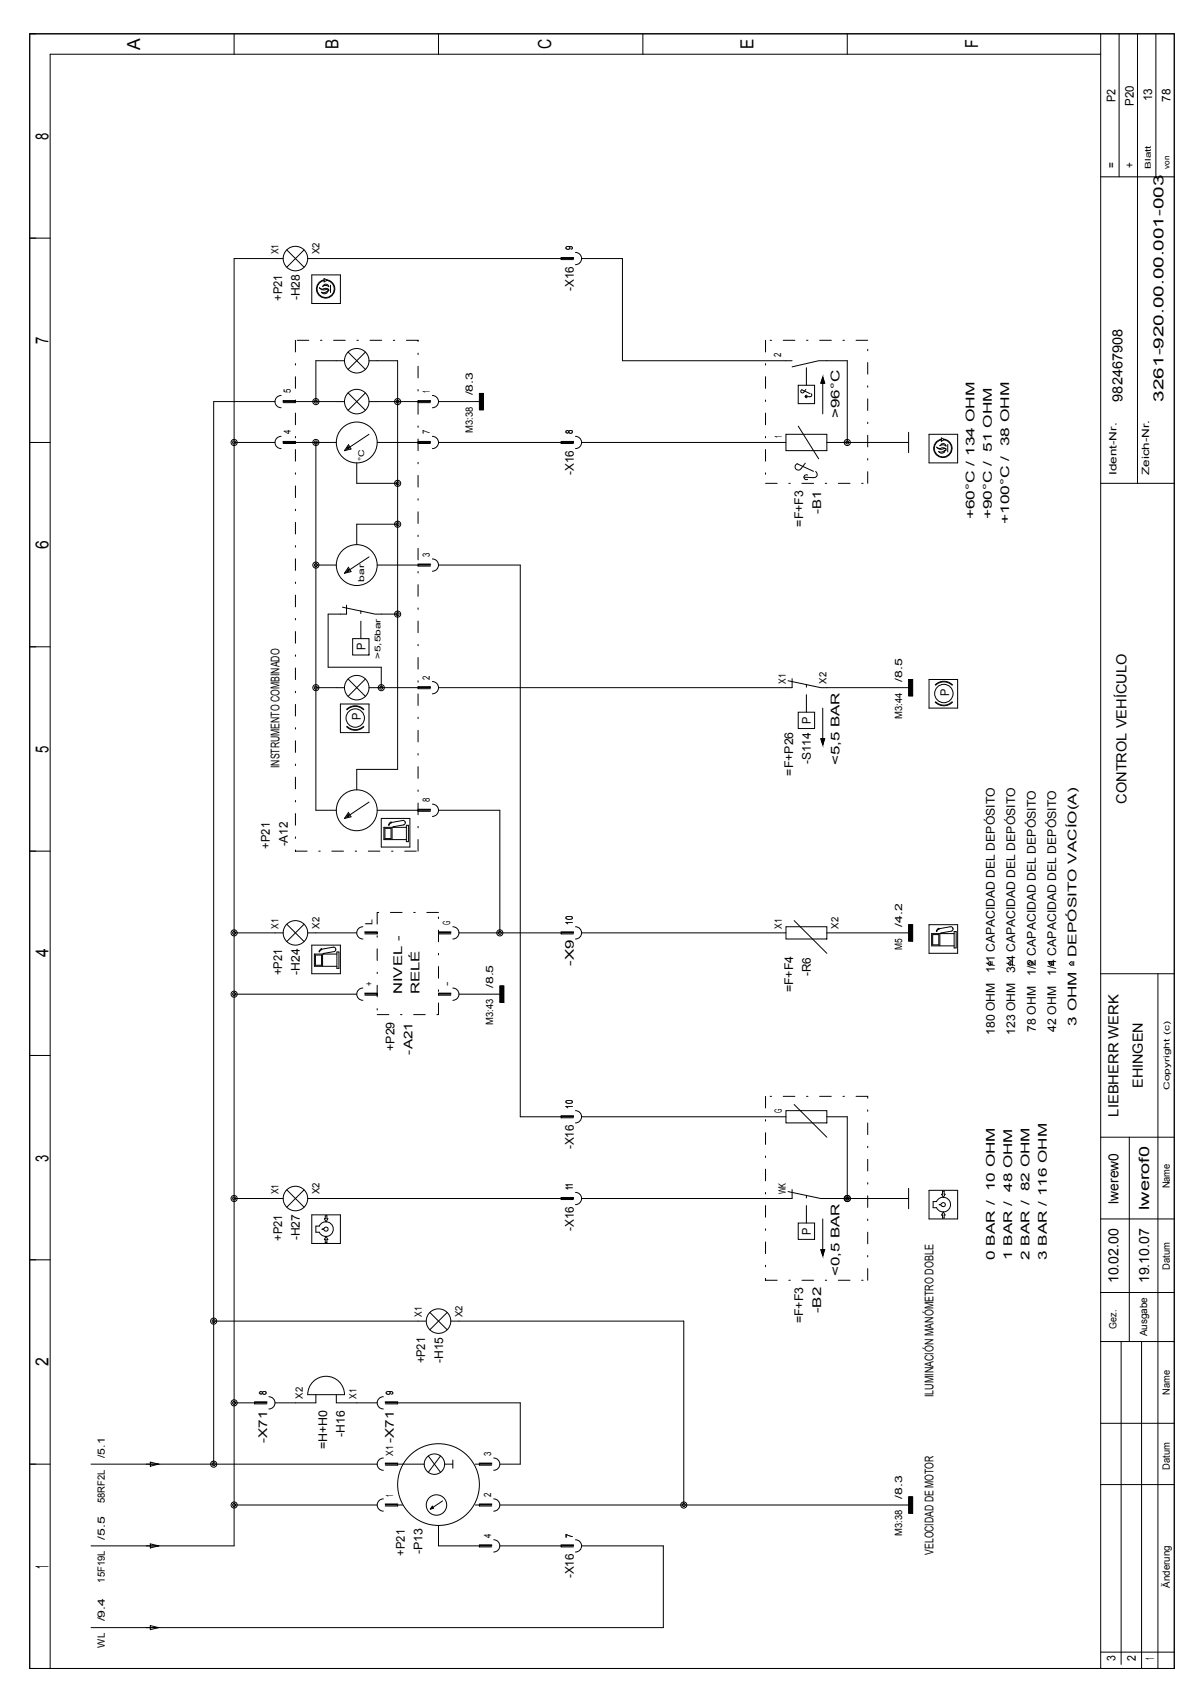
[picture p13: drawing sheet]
<svg xmlns="http://www.w3.org/2000/svg" width="210mm" height="297mm" viewBox="0 0 210 297" stroke-linecap="round" stroke-linejoin="round" font-family="sans-serif">
<defs><g id="words">
<g font-size="3.2">
<text x="24.7" y="8.7" transform="rotate(-90 24.7 8.7)">A</text>
<text x="59.7" y="8.6" transform="rotate(-90 59.7 8.6)">B</text>
<text x="97.1" y="8.7" transform="rotate(-90 97.1 8.7)">C</text>
<text x="132.8" y="8.6" transform="rotate(-90 132.8 8.6)">E</text>
<text x="172.4" y="8.5" transform="rotate(-90 172.4 8.5)">F</text>
<text x="8.5" y="24.7" transform="rotate(-90 8.5 24.7)">8</text>
<text x="8.5" y="60.7" transform="rotate(-90 8.5 60.7)">7</text>
<text x="8.5" y="96.7" transform="rotate(-90 8.5 96.7)">6</text>
<text x="8.5" y="132.7" transform="rotate(-90 8.5 132.7)">5</text>
<text x="8.5" y="168.8" transform="rotate(-90 8.5 168.8)">4</text>
<text x="8.5" y="204.8" transform="rotate(-90 8.5 204.8)">3</text>
<text x="8.5" y="240.8" transform="rotate(-90 8.5 240.8)">2</text>
<text x="8.5" y="276.5" transform="rotate(-90 8.5 276.5)">1</text>
</g>
<g font-size="2.5">
<text x="197.8" y="70.8" transform="rotate(-90 197.8 70.8)">982467908</text>
<text x="205" y="70.8" transform="rotate(-90 205 70.8)">3261-920.00.00.001-003</text>
<text x="198.6" y="141.7" transform="rotate(-90 198.6 141.7)">CONTROL VEHÍCULO</text>
<text x="201.4" y="191.8" transform="rotate(-90 201.4 191.8)">EHINGEN</text>
<text x="197.1" y="196.8" transform="rotate(-90 197.1 196.8)">LIEBHERR WERK</text>
<text x="197.1" y="212.2" transform="rotate(-90 197.1 212.2)">lwerew0</text>
<text x="202.5" y="213.3" transform="rotate(-90 202.5 213.3)">lwerof0</text>
<text x="197.1" y="226.2" transform="rotate(-90 197.1 226.2)">10.02.00</text>
<text x="202.5" y="226.2" transform="rotate(-90 202.5 226.2)">19.10.07</text>
</g>
<g font-size="2.1">
<text x="196.6" y="18" transform="rotate(-90 196.6 18)">P2</text>
<text x="203.1" y="17.9" transform="rotate(-90 203.1 17.9)">13</text>
<text x="206.3" y="17.9" transform="rotate(-90 206.3 17.9)">78</text>
<text x="199.8" y="18.6" transform="rotate(-90 199.8 18.6)">P20</text>
<text x="196.6" y="29.6" transform="rotate(-90 196.6 29.6)">=</text>
<text x="199.8" y="29.6" transform="rotate(-90 199.8 29.6)">+</text>
<text x="49.7" y="53" transform="rotate(-90 49.7 53)">+P21</text>
<text x="52.9" y="53" transform="rotate(-90 52.9 53)">-H28</text>
<text x="101.1" y="51.3" transform="rotate(-90 101.1 51.3)">-X16</text>
<text x="148" y="73.7" transform="rotate(-90 148 73.7)">&gt;96°C</text>
<text x="101.1" y="83.7" transform="rotate(-90 101.1 83.7)">-X16</text>
<text x="174.8" y="79.6" transform="rotate(-90 174.8 79.6)">51 OHM</text>
<text x="177.9" y="78.7" transform="rotate(-90 177.9 78.7)">38 OHM</text>
<text x="141.6" y="92.8" transform="rotate(-90 141.6 92.8)">=F+F3</text>
<text x="144.7" y="90.6" transform="rotate(-90 144.7 90.6)">-B1</text>
<text x="171.7" y="91.6" transform="rotate(-90 171.7 91.6)">+60°C / 134 OHM</text>
<text x="174.8" y="91.6" transform="rotate(-90 174.8 91.6)">+90°C /</text>
<text x="177.9" y="92.4" transform="rotate(-90 177.9 92.4)">+100°C /</text>
<text x="64.4" y="114.6" transform="rotate(-90 64.4 114.6)">P</text>
<text x="167.3" y="122.7" transform="rotate(-90 167.3 122.7)">P</text>
<text x="63.6" y="127" transform="rotate(-90 63.6 127)">P</text>
<text x="142.9" y="127.6" transform="rotate(-90 142.9 127.6)">P</text>
<text x="49.3" y="135.4" transform="rotate(-90 49.3 135.4)">INSTRUMENTO COMBINADO</text>
<text x="139.8" y="136.7" transform="rotate(-90 139.8 136.7)">=F+P26</text>
<text x="142.9" y="134.7" transform="rotate(-90 142.9 134.7)">-S114</text>
<text x="148" y="134.9" transform="rotate(-90 148 134.9)">&lt;5,5 BAR</text>
<text x="47.6" y="149.6" transform="rotate(-90 47.6 149.6)">+P21</text>
<text x="50.7" y="149.2" transform="rotate(-90 50.7 149.2)">-A12</text>
<text x="49.7" y="171.9" transform="rotate(-90 49.7 171.9)">+P21</text>
<text x="52.9" y="171.8" transform="rotate(-90 52.9 171.8)">-H24</text>
<text x="101.1" y="170.3" transform="rotate(-90 101.1 170.3)">-X9</text>
<text x="142.9" y="172" transform="rotate(-90 142.9 172)">-R6</text>
<text x="175.3" y="171.5" transform="rotate(-90 175.3 171.5)">1/1 CAPACIDAD DEL DEPÓSITO</text>
<text x="178.9" y="171.5" transform="rotate(-90 178.9 171.5)">3/4 CAPACIDAD DEL DEPÓSITO</text>
<text x="182.5" y="172" transform="rotate(-90 182.5 172)">1/2 CAPACIDAD DEL DEPÓSITO</text>
<text x="186.1" y="172" transform="rotate(-90 186.1 172)">1/4 CAPACIDAD DEL DEPÓSITO</text>
<text x="189.7" y="168.7" transform="rotate(-90 189.7 168.7)">DEPÓSITO VACÍO(A)</text>
<text x="70.9" y="175.3" transform="rotate(-90 70.9 175.3)">NIVEL -</text>
<text x="73.9" y="175.3" transform="rotate(-90 73.9 175.3)">RELÉ</text>
<text x="139.8" y="175" transform="rotate(-90 139.8 175)">=F+F4</text>
<text x="69.5" y="185.2" transform="rotate(-90 69.5 185.2)">+P29</text>
<text x="72.7" y="185.9" transform="rotate(-90 72.7 185.9)">-A21</text>
<text x="175.3" y="182.5" transform="rotate(-90 175.3 182.5)">180 OHM</text>
<text x="178.9" y="182.5" transform="rotate(-90 178.9 182.5)">123 OHM</text>
<text x="182.5" y="181.9" transform="rotate(-90 182.5 181.9)">78 OHM</text>
<text x="186.1" y="181.9" transform="rotate(-90 186.1 181.9)">42 OHM</text>
<text x="189.7" y="180.8" transform="rotate(-90 189.7 180.8)">3 OHM</text>
<text x="101.1" y="202.6" transform="rotate(-90 101.1 202.6)">-X16</text>
<text x="175.3" y="210" transform="rotate(-90 175.3 210)">10 OHM</text>
<text x="181.5" y="210" transform="rotate(-90 181.5 210)">82 OHM</text>
<text x="178.4" y="210.1" transform="rotate(-90 178.4 210.1)">48 OHM</text>
<text x="49.7" y="218.7" transform="rotate(-90 49.7 218.7)">+P21</text>
<text x="52.9" y="218.7" transform="rotate(-90 52.9 218.7)">-H27</text>
<text x="101.1" y="217" transform="rotate(-90 101.1 217)">-X16</text>
<text x="142.9" y="217.7" transform="rotate(-90 142.9 217.7)">P</text>
<text x="148" y="225" transform="rotate(-90 148 225)">&lt;0,5 BAR</text>
<text x="175.3" y="222.1" transform="rotate(-90 175.3 222.1)">0 BAR /</text>
<text x="178.4" y="222.1" transform="rotate(-90 178.4 222.1)">1 BAR /</text>
<text x="181.5" y="222.1" transform="rotate(-90 181.5 222.1)">2 BAR /</text>
<text x="184.5" y="222.1" transform="rotate(-90 184.5 222.1)">3 BAR / 116 OHM</text>
<text x="141.6" y="233.3" transform="rotate(-90 141.6 233.3)">=F+F3</text>
<text x="144.7" y="231.5" transform="rotate(-90 144.7 231.5)">-B2</text>
<text x="74.9" y="240.4" transform="rotate(-90 74.9 240.4)">+P21</text>
<text x="78.1" y="240.3" transform="rotate(-90 78.1 240.3)">-H15</text>
<text x="164.5" y="246.3" transform="rotate(-90 164.5 246.3)">ILUMINACIÓN MANÓMETRO DOBLE</text>
<text x="47.1" y="254.3" transform="rotate(-90 47.1 254.3)">-X71</text>
<text x="57.6" y="255.5" transform="rotate(-90 57.6 255.5)">=H+H0</text>
<text x="60.8" y="253.2" transform="rotate(-90 60.8 253.2)">-H16</text>
<text x="69.4" y="254.3" transform="rotate(-90 69.4 254.3)">-X71</text>
<text x="71.3" y="274.2" transform="rotate(-90 71.3 274.2)">+P21</text>
<text x="74.5" y="274" transform="rotate(-90 74.5 274)">-P13</text>
<text x="164.5" y="274.1" transform="rotate(-90 164.5 274.1)">VELOCIDAD DE MOTOR</text>
<text x="101.1" y="278.2" transform="rotate(-90 101.1 278.2)">-X16</text>
<text x="196.6" y="292.9" transform="rotate(-90 196.6 292.9)">3</text>
<text x="200.2" y="292.8" transform="rotate(-90 200.2 292.8)">2</text>
<text x="203.4" y="292.6" transform="rotate(-90 203.4 292.6)">1</text>
</g>
<g font-size="1.8">
<text x="49.1" y="44.9" transform="rotate(-90 49.1 44.9)">X1</text>
<text x="56.3" y="44.9" transform="rotate(-90 56.3 44.9)">X2</text>
<text x="101" y="44.1" transform="rotate(-90 101 44.1)">9</text>
<text x="137.7" y="62.9" transform="rotate(-90 137.7 62.9)">2</text>
<text x="51.3" y="69.4" transform="rotate(-90 51.3 69.4)">5</text>
<text x="75.8" y="69.4" transform="rotate(-90 75.8 69.4)">1</text>
<text x="83.3" y="69.7" transform="rotate(-90 83.3 69.7)">/8.3</text>
<text x="51.3" y="76.6" transform="rotate(-90 51.3 76.6)">4</text>
<text x="75.8" y="76.6" transform="rotate(-90 75.8 76.6)">7</text>
<text x="83.3" y="76.3" transform="rotate(-90 83.3 76.3)">M3:38</text>
<text x="101" y="76.6" transform="rotate(-90 101 76.6)">8</text>
<text x="137.8" y="77.3" transform="rotate(-90 137.8 77.3)">1</text>
<text x="196.8" y="83.8" transform="rotate(-90 196.8 83.8)">Ident-Nr.</text>
<text x="202.6" y="83.8" transform="rotate(-90 202.6 83.8)">Zeich-Nr.</text>
<text x="75.8" y="98.2" transform="rotate(-90 75.8 98.2)">3</text>
<text x="75.8" y="119.8" transform="rotate(-90 75.8 119.8)">2</text>
<text x="138.5" y="120.5" transform="rotate(-90 138.5 120.5)">X1</text>
<text x="145.6" y="120.5" transform="rotate(-90 145.6 120.5)">X2</text>
<text x="159" y="120.1" transform="rotate(-90 159 120.1)">/8.5</text>
<text x="159" y="126.7" transform="rotate(-90 159 126.7)">M3:44</text>
<text x="75.8" y="141.4" transform="rotate(-90 75.8 141.4)">8</text>
<text x="49.1" y="163.7" transform="rotate(-90 49.1 163.7)">X1</text>
<text x="56.3" y="163.7" transform="rotate(-90 56.3 163.7)">X2</text>
<text x="65.7" y="163" transform="rotate(-90 65.7 163)">L</text>
<text x="79.4" y="163" transform="rotate(-90 79.4 163)">G</text>
<text x="101" y="163" transform="rotate(-90 101 163)">10</text>
<text x="137.8" y="163.7" transform="rotate(-90 137.8 163.7)">X1</text>
<text x="147.8" y="163.7" transform="rotate(-90 147.8 163.7)">X2</text>
<text x="159" y="167.5" transform="rotate(-90 159 167.5)">M5</text>
<text x="159" y="163.4" transform="rotate(-90 159 163.4)">/4.2</text>
<text x="65.7" y="173.8" transform="rotate(-90 65.7 173.8)">+</text>
<text x="79.4" y="173.8" transform="rotate(-90 79.4 173.8)">-</text>
<text x="86.9" y="174.2" transform="rotate(-90 86.9 174.2)">/8.5</text>
<text x="86.9" y="180.7" transform="rotate(-90 86.9 180.7)">M3:43</text>
<text x="101" y="195.4" transform="rotate(-90 101 195.4)">10</text>
<text x="137.8" y="196.2" transform="rotate(-90 137.8 196.2)">G</text>
<text x="101" y="209.8" transform="rotate(-90 101 209.8)">11</text>
<text x="206.2" y="209.5" transform="rotate(-90 206.2 209.5)">Name</text>
<text x="49.1" y="210.6" transform="rotate(-90 49.1 210.6)">X1</text>
<text x="56.3" y="210.6" transform="rotate(-90 56.3 210.6)">X2</text>
<text x="138.5" y="210.6" transform="rotate(-90 138.5 210.6)">WK</text>
<text x="206.2" y="223.8" transform="rotate(-90 206.2 223.8)">Datum</text>
<text x="74.3" y="232.2" transform="rotate(-90 74.3 232.2)">X1</text>
<text x="81.5" y="232.2" transform="rotate(-90 81.5 232.2)">X2</text>
<text x="196.8" y="234.2" transform="rotate(-90 196.8 234.2)">Gez.</text>
<text x="202.2" y="235.6" transform="rotate(-90 202.2 235.6)">Ausgabe</text>
<text x="46.9" y="245.9" transform="rotate(-90 46.9 245.9)">8</text>
<text x="69.3" y="245.9" transform="rotate(-90 69.3 245.9)">9</text>
<text x="206.2" y="245.9" transform="rotate(-90 206.2 245.9)">Name</text>
<text x="53.4" y="246.6" transform="rotate(-90 53.4 246.6)">X2</text>
<text x="62.8" y="246.6" transform="rotate(-90 62.8 246.6)">X1</text>
<text x="18.5" y="257" transform="rotate(-90 18.5 257)">/5.1</text>
<text x="69.3" y="256.7" transform="rotate(-90 69.3 256.7)">X1</text>
<text x="86.6" y="256.7" transform="rotate(-90 86.6 256.7)">3</text>
<text x="69.3" y="263.9" transform="rotate(-90 69.3 263.9)">1</text>
<text x="86.6" y="263.9" transform="rotate(-90 86.6 263.9)">2</text>
<text x="206.2" y="259.1" transform="rotate(-90 206.2 259.1)">Datum</text>
<text x="18.5" y="265" transform="rotate(-90 18.5 265)">58RF2L</text>
<text x="159" y="264.2" transform="rotate(-90 159 264.2)">/8.3</text>
<text x="18.5" y="271.4" transform="rotate(-90 18.5 271.4)">/5.5</text>
<text x="86.6" y="271.1" transform="rotate(-90 86.6 271.1)">4</text>
<text x="101" y="271.1" transform="rotate(-90 101 271.1)">7</text>
<text x="159" y="270.8" transform="rotate(-90 159 270.8)">M3:38</text>
<text x="18.5" y="279" transform="rotate(-90 18.5 279)">15F19L</text>
<text x="206.2" y="279.9" transform="rotate(-90 206.2 279.9)">Änderung</text>
<text x="18.5" y="285.8" transform="rotate(-90 18.5 285.8)">/9.4</text>
<text x="18.5" y="290.4" transform="rotate(-90 18.5 290.4)">WL</text>
</g>
<g font-size="1.4">
<text x="202.9" y="29.7" transform="rotate(-90 202.9 29.7)">Blatt</text>
<text x="206.1" y="29.7" transform="rotate(-90 206.1 29.7)">von</text>
<text x="64.2" y="81.2" transform="rotate(-90 64.2 81.2)">°C</text>
<text x="64.2" y="102.5" transform="rotate(-90 64.2 102.5)">bar</text>
<text x="67.1" y="116.2" transform="rotate(-90 67.1 116.2)">&gt;5,5bar</text>
<text x="206.1" y="192.1" transform="rotate(-90 206.1 192.1)">Copyright (c)</text>
</g>
</g></defs>
<g fill="none" stroke="#000" stroke-width=".18">
<path d="M5.2 6h201.8v288.1h-201.8zM41.3 6v3.6M77.3 6v3.6M113.3 6v3.6M149.3 6v3.6M194 9.6h-185.2v284.5M194 6v288.1M197.2 6v25.2M200.5 6v79.2M203.7 6v25.2M194 31.2h13M5.2 42h3.6"/>
<path d="M41.3 45.6v226.9h-25.3M41.3 45.6h7.2M48.5 45.6h1.4M50.5 44.1l3.1 3M53.6 44.1l-3.1 3M54.2 45.6h1.5M55 48.5h5v5h-5zM55.7 45.6h43.2M57.1 49.1l.6 .3-.6 .3v-.6M57.1 50.2l-.2 .3M57.1 50.2a.5 .5 0 0 1 .8 .3 .84 .84 0 0 0-1 0M57.5 49.3a1.62 1.62 0 0 1 1.3 2.4 1.62 1.62 0 0 1-2.7 .2 1.62 1.62 0 0 1 1-2.6"/>
<path d="M57.5 51a.91 .91 0 0 1-1.2-.3 .67 .67 0 0 0 .9 .2h.5l.2 .2-.4-.1M57.6 49.4a1.51 1.51 0 0 1 1.1 2.3 1.51 1.51 0 0 1-2.6 .1 1.51 1.51 0 0 1 1-2.4M57.9 51.2a.78 .78 0 0 1-1.2 .3M58 51.2l-.3 .1a.87 .87 0 0 1-1.1 .2M58.2 50.3v1.3M98.9 45.6h2.2v-.2h-2.2v.4h2.2M101.4 44.5a1.08 1.08 0 0 1 1.1 1.1 1.08 1.08 0 0 1-1.1 1.1M102.5 45.6h7.2v18h29.9M5.2 78h3.6M41.3 78h7.2M48.5 70.8h-10.8v187.3M49.5 76.9a1.08 1.08 0 0 0-1 1.1 1.08 1.08 0 0 0 1 1.1"/>
<path d="M49.5 69.7a1.08 1.08 0 0 0-1 1.1 1.08 1.08 0 0 0 1 1.1M55.7 63.6v7.2M55.7 78v64.8M55.7 63.6h5M59.3 78h-9.4v-.2h2.2v.4h-2.2M60.7 70.8h-10.8v-.2h2.2v.4h-2.2M61.1 79l.3-.3 .1 .4-.4 .1M61.3 62.1l3.1 3M61.3 69.3l3.1 3M61.4 78.4l.5 .8-1.2 .2M61.4 78.4l-.7 1M64.4 62.1l-3.1 3"/>
<path d="M64.4 69.3l-3.1 3M65 76.6l-4.3 2.8M65 63.6h5.1v72h-7.2v3.6M65 70.8h10.8v-.2h-2.1v.4h2.1M66.5 78h9.3v-.2h-2.1v.4h2.1M76.2 76.9a1.08 1.08 0 0 1 1.1 1.1 1.08 1.08 0 0 1-1.1 1.1M76.2 69.7a1.08 1.08 0 0 1 1.1 1.1 1.08 1.08 0 0 1-1.1 1.1M77.3 70.8h7.2M77.3 78h23.8v-.2h-2.2v.4h2.2M84.5 69.4h.7v2.8h-.7zM84.6 69.4v2.8M84.7 69.4v2.8"/>
<path d="M84.8 69.4v2.8M84.9 69.4v2.8M85 69.4v2.8M85.1 69.4v2.8M101.4 76.9a1.08 1.08 0 0 1 1.1 1.1 1.08 1.08 0 0 1-1.1 1.1M102.5 78h36M138.5 76.6h7.2v2.8h-7.2zM139.6 64.7l4.7-1.1h5v14.4M140.7 67.9h2.9v3.3h-2.9zM140.7 75.1l3.6 5.8M141.3 68.7l1.4 .7M142 68.7l-.3 .4a.29 .29 0 0 1-.5 .1 .29 .29 0 0 1 .1-.5"/>
<path d="M142.2 69.7l-.3 .1v.2l.3 .1M142.9 69.4l.2 .3-.2 .2h-1M144.7 67.6l.3-1.1 .3 1.1M144.8 67.6l.2-.9 .2 .9M144.9 67.6l.1-.7 .1 .7M144.9 67.6l.1-.3 .1 .3M145 66.5l.4 1.1h-.8l.4-1.1v6.5M145.7 78h14.4M160.1 76.2v3.6M163.7 76.6h5.1v5h-5.1zM165.6 78.6l.3-.3a.5 .5 0 0 1 .8 .3 .84 .84 0 0 0-1.1 0M165.9 77.2l.5 .3-.5 .3z"/>
<path d="M166.3 79.1l.4 .1a.78 .78 0 0 0-1-.1l-.6-.3a.91 .91 0 0 0 1.2 .3M166.3 77.4a1.62 1.62 0 0 1 1.3 2.4 1.62 1.62 0 0 1-2.8 .2 1.62 1.62 0 0 1 1.1-2.6M166.4 77.5a1.51 1.51 0 0 1 1.1 2.3 1.51 1.51 0 0 1-2.6 .1 1.51 1.51 0 0 1 1-2.4M166.7 79.3a.78 .78 0 0 1-1.2 .3M166.8 79.3l-.3 .1a.87 .87 0 0 1-1.1 .2M167 78.4v1.3M55.7 99.6h3.6M61.4 100l-.7 1.1M62.9 81.6v3.6h7.2M65 98.2l-4.3 2.9M66.5 99.6h9.3v-.2h-2.1v.4h2.1M70.1 92.4h-7.2v3.6"/>
<path d="M76.2 98.5a1.08 1.08 0 0 1 1.1 1.1 1.08 1.08 0 0 1-1.1 1.1M77.3 99.6h14.4v97.3h9.4v-.2h-2.2v.4h2.2M140.6 81.8l2.8 1.3M141.9 81.6l-.7 1a.58 .58 0 0 1-1 0 .58 .58 0 0 1 .4-.9M142.3 83.8a.43 .43 0 0 0-.6 .3 .43 .43 0 0 0 .6 .4M143.7 83.1a.58 .58 0 0 1 .3 .7 .58 .58 0 0 1-.7 .4l-1.6-.1M194 85.2h13M5.2 114h3.6M60.4 107l5.7 1.3h4M61.1 106.7v1.6h-3.3v9.3h9.4v3.6M61.1 100.6l.3-.3 .1 .4-.4 .1M61.3 119.7l3.1 3.1"/>
<path d="M61.4 100l.5 .8-1.2 .3M62.2 112.6h2.8v2.9h-2.8zM64.4 119.7l-3.1 3.1M139.6 119.6v1.6h-62.3M160.1 119.8h.8v2.9h-.8zM160.2 119.8v2.9M160.3 119.8v2.9M160.4 119.8v2.9M160.5 119.8v2.9M160.6 119.8v2.9M160.7 119.8v2.9M160.8 119.8v2.9"/>
<path d="M163.7 119.8h5.1v5h-5.1zM55.7 121.2h5M60 124.1h5v5h-5zM61.1 128.1a2.16 2.16 0 0 0 3 0M61.1 125.1a2.16 2.16 0 0 1 3 0M61.2 128a2.05 2.05 0 0 0 2.9 0M61.2 125.1a2.05 2.05 0 0 1 2.9 0M65 121.2h10.8v-.2h-2.1v.4h2.1M76.2 120.1a1.08 1.08 0 0 1 1.1 1.1 1.08 1.08 0 0 1-1.1 1.1M138.9 120l5.7 1.2h15.5M140.7 125.5h2.9v2.9h-2.9zM144.7 130.2l.3 1 .3-1"/>
<path d="M144.8 130.2l.2 .9 .2-.9M144.9 130.2l.1 .7 .1-.7M144.9 130.2l.1 .3 .1-.3M145 124.8v6.5l-.4-1.1h.8l-.4 1.1M164.8 123.8a2.16 2.16 0 0 0 3.1 0M164.8 120.7a2.16 2.16 0 0 1 3.1 0M164.9 120.8a2.05 2.05 0 0 1 2.9 0M164.9 123.7a2.05 2.05 0 0 0 2.9 0M5.2 150h3.6M55.7 142.8h3.6M61.1 143.8l.3-.2 .1 .3-.4 .1M61.4 143.3l.5 .7-1.2 .3"/>
<path d="M61.4 143.2l-.7 1.1M65 141.4l-4.3 2.9M66.5 142.8h9.3v-.1h-2.1v.3h2.1M67.2 144.3h5v5h-5zM67.8 146h1.1v1.8h-1.1zM68.5 145.4h.1M68.9 145l2.3-.3 .2 .3v.2l-.3 .2M68.9 145v-.1l-.2 .1-.2 .4M68.9 145l-.4 .4M69.1 145.8v2.2M71.1 145.4l-1.8 .3v.1M71.6 145.5h.4v2.9h-.4z"/>
<path d="M71.6 145.8h-3.9v2.2h3.9M76.2 141.8a1.08 1.08 0 0 1 1.1 1 1.08 1.08 0 0 1-1.1 1.1M77.3 142.8h10.8v21.6M41.3 175.3h21.6M41.3 164.4l8.6 .1M50.5 162.9l3.1 3.1M53.6 162.9l-3.1 3.1M55 166.6h5v5.1h-5.1zM55.6 168.4h1.1v1.8h-1.1zM56.3 167.8h.1M56.7 167.3v-.1l-.2 .2-.3 .4M56.7 167.3v.1"/>
<path d="M56.7 167.4l-.4 .4M56.9 168.2v2.1M57.1 168.1l-.1 .1M58.7 167l.4 .1 .1 .2v.2l-.3 .2M58.7 167l-2 .3M58.9 167.8l-1.8 .3M59.4 168.2h-4v2.1h4M59.4 167.8h.3v2.9h-.3zM62.9 164.4l-8.7 .1M64 174.2a1.08 1.08 0 0 0-1.1 1.1 1.08 1.08 0 0 0 1.1 1M64 163.4a1.08 1.08 0 0 0-1.1 1.1 1.08 1.08 0 0 0 1.1 1M66.5 175.3h-2.2v-.2h2.2v.3h-2.2"/>
<path d="M66.5 164.5h-2.2v-.2h2.2v.3h-2.2M77.3 175.3h2.1v-.2h-2.1v.3h2.1M77.3 164.5h2.1v-.2h-2.1v.3h2.1M79.8 174.2a1.08 1.08 0 0 1 1.1 1.1 1.08 1.08 0 0 1-1.1 1M79.8 163.4a1.08 1.08 0 0 1 1.1 1.1 1.08 1.08 0 0 1-1.1 1M80.9 175.3h7.2M80.9 164.4l20.2 .1v-.2h-2.2v.3h2.2M88.1 173.8h.7v2.9h-.7zM88.2 173.8v2.9M88.3 173.8v2.9M88.4 173.8v2.9M88.5 173.8v2.9"/>
<path d="M88.6 173.8v2.9M88.7 173.8v2.9M101.4 163.4a1.08 1.08 0 0 1 1.1 1.1 1.08 1.08 0 0 1-1.1 1M102.5 164.4h36M138.5 163.4h7.2v2.1h-7.2zM140 162.3l5.7 5.8M145.7 164.4h14.4M160.1 163h.8v2.9h-.8zM160.2 163v2.9M160.3 163v2.9M160.4 163v2.9M160.5 163v2.9"/>
<path d="M160.6 163v2.9M160.7 163v2.9M160.8 163v2.9M163.7 163h5.1v5.1h-5.1zM164.4 164.8h1.1v1.8h-1.1zM165 164.2h.1M165.5 163.7v-.1l-.3 .2-.2 .4M165.5 163.7l-.4 .5M165.5 163.7l2.2-.3 .3 .3-.1 .2-.2 .2M165.6 164.6v2.1M167.7 164.1l-1.8 .4-.1 .1M168.2 164.6h-4v2.1h4"/>
<path d="M168.2 164.2h.3v2.9h-.3zM174.4 169.5l-.4 .4 .4 .3M174.5 169.5v.7M174.8 169.5v.7M178 169.5l-.4 .4 .4 .3M178.1 169.5v.7M178.4 169.5v.7M181.6 169.5l-.4 .4 .4 .3M181.7 169.5v.7M182 169.5v.7M185.2 169.5l-.4 .4 .4 .3M185.3 169.5v.7"/>
<path d="M185.6 169.5v.7M188.8 169.5l-.4 .4 .4 .3M188.9 169.5v.7M189.2 169.5v.7M194 171.7h13M204.1 171.7v122.4M5.2 186.1h3.6M101.4 195.8a1.08 1.08 0 0 1 1.1 1.1 1.08 1.08 0 0 1-1.1 1.1M102.5 196.9h36M138.5 195.8h7.2v2.2h-7.2zM140 194.7l5.7 5.8M145.7 196.9h3.6v14.4"/>
<path d="M41.3 211.3h8.6M50.5 209.8l3.1 3M53.6 209.8l-3.1 3M54.2 211.3h46.9v-.2h-2.2v.4h2.2M54.9 214.2h5.1v5h-5.1zM55.7 216.1v1.1M55.7 216.1h.6a1.3 1.3 0 0 1 1.9-.5 1.3 1.3 0 0 1 .1 2.1 1.3 1.3 0 0 1-2-.5h-.6M56.7 216.7l.4-.1a.39 .39 0 0 1 .6-.2 .39 .39 0 0 1 0 .6 .39 .39 0 0 1-.6-.2zM57.3 214.3h.3v.6h.2l-.3 .5-.3-.5h.1zM57.5 218l.3 .5h-.2v.6h-.3v-.6h-.1zM101.4 210.2a1.08 1.08 0 0 1 1.1 1.1 1.08 1.08 0 0 1-1.1 1.1M138.9 210.1l5.7 1.2h15.5"/>
<path d="M139.6 209.7v1.6h-37.1M140.7 215.6h2.9v2.9h-2.9zM145 214.9v6.5l-.4-1.1h.8l-.4 1.1M160.1 209.5v3.6M163.7 209.8v5.1h5.1v-5.1M163.7 209.8h5.1M165.1 211.8h-.6v1.1h.6a1.3 1.3 0 0 0 1.9 .5 1.3 1.3 0 0 0 0-2.1 1.3 1.3 0 0 0-2 .5M165.5 212.4l.3-.1a.39 .39 0 0 1 .6-.3 .39 .39 0 0 1 0 .7 .39 .39 0 0 1-.6-.2zM166.1 210h.3v.5h.2l-.3 .6-.4-.6h.2zM166.3 213.6l.3 .6h-.2v.5h-.3v-.5h-.2zM194 214.9h13M194 200.5h13"/>
<path d="M199 200.5v36M5.2 222.1h3.6M75.1 232.9h-37.4M75.8 231.4l3 3M78.8 231.4l-3 3M79.4 232.9h41.1v32.4M144.7 220.3l.3 1 .3-1M144.8 220.3l.2 .8 .2-.8M144.9 220.3l.1 .6 .1-.6M144.9 220.3l.1 .3 .1-.3M194 236.5h13M194 227.8h13"/>
<path d="M197.6 236.5v56.9M201.2 236.5v57.6M5.2 258.1h3.6M16 258.1h50.5M25.8 258.1h2.1M26.5 257.7l1.4 .4-1.4 .4zM41.3 247.3h5.7v-.2h-2.1v.4h2.1M47.4 246.2a1.08 1.08 0 0 1 1.1 1.1 1.08 1.08 0 0 1-1.1 1.1M55.2 243.6a3.2 3.2 0 0 1 3.5-.7 3.2 3.2 0 0 1 2 3h-6.5a3.2 3.2 0 0 1 1-2.3zM55.7 245.9v1.4h-7.2M59.3 245.9v1.4h7.2M67.6 246.2a1.08 1.08 0 0 0-1.1 1.1 1.08 1.08 0 0 0 1.1 1.1"/>
<path d="M67.6 257a1.08 1.08 0 0 0-1.1 1.1 1.08 1.08 0 0 0 1.1 1.1M67.9 247.5h2.2v-.4h-2.2v.2h23.8v10.8h-3.6M71.1 258.1h-3.2v-.2h2.2v.4h-2.2M71.2 258.1h3.6M75.5 256.7l2.1 2.8M77.6 256.7l-2.1 2.8M78.4 258.1h1.4M79.8 257.4v1.4M83.8 258.1h2.8v-.2h-2.1v.4h2.1M87 257a1.08 1.08 0 0 1 1.1 1.1 1.08 1.08 0 0 1-1.1 1.1M194 250.9h13M26.5 272.2l1.4 .3-1.4 .4z"/>
<path d="M41.3 265.3h25.2M67.6 264.2a1.08 1.08 0 0 0-1.1 1.1 1.08 1.08 0 0 0 1.1 1.1M70.9 265.3h-3v-.2h2.2v.4h-2.2M76.1 265.8l.1-.1v.2h-.1M76.2 265.5l.2 .4-.6 .1zM77.3 268.9v3.6h9.3v-.2h-2.1v.4h2.1M78 264.6l-2.2 1.4M83.8 265.3h2.8v-.2h-2.1v.4h2.1M87 271.4a1.08 1.08 0 0 1 1.1 1.1 1.08 1.08 0 0 1-1.1 1.1M87 264.2a1.08 1.08 0 0 1 1.1 1.1 1.08 1.08 0 0 1-1.1 1.1M88.1 265.3h72M88.1 272.5h13v-.2h-2.2v.4h2.2"/>
<path d="M101.4 271.4a1.08 1.08 0 0 1 1.1 1.1 1.08 1.08 0 0 1-1.1 1.1M102.5 272.5h14.4v14.4h-100.9M160.1 263.9h.8v2.9h-.8zM160.2 263.9v2.9M160.3 263.9v2.9M160.4 263.9v2.9M160.5 263.9v2.9M160.6 263.9v2.9M160.7 263.9v2.9M160.8 263.9v2.9M194 261.7h13M26.5 286.6l1.4 .3-1.4 .4z"/>
<path d="M194 291.2h13"/>
<circle cx="52.1" cy="45.6" r="2.16"/>
<circle cx="41.3" cy="78" r=".54"/>
<circle cx="41.3" cy="78" r=".27"/>
<circle cx="55.7" cy="70.8" r=".54"/>
<circle cx="55.7" cy="78" r=".54"/>
<circle cx="55.7" cy="78" r=".27"/>
<circle cx="55.7" cy="70.8" r=".27"/>
<circle cx="62.9" cy="78" r="3.6"/>
<circle cx="62.9" cy="63.6" r="2.16"/>
<circle cx="62.9" cy="70.8" r="2.16"/>
<circle cx="70.1" cy="70.8" r=".27"/>
<circle cx="70.1" cy="70.8" r=".54"/>
<circle cx="149.3" cy="78" r=".54"/>
<circle cx="149.3" cy="78" r=".27"/>
<circle cx="55.7" cy="99.6" r=".27"/>
<circle cx="55.7" cy="99.6" r=".54"/>
<circle cx="62.9" cy="99.6" r="3.6"/>
<circle cx="70.1" cy="92.4" r=".54"/>
<circle cx="70.1" cy="85.2" r=".54"/>
<circle cx="70.1" cy="92.4" r=".27"/>
<circle cx="70.1" cy="85.2" r=".27"/>
<circle cx="70.1" cy="108.3" r=".27"/>
<circle cx="70.1" cy="108.3" r=".54"/>
<circle cx="55.7" cy="121.2" r=".54"/>
<circle cx="55.7" cy="121.2" r=".27"/>
<circle cx="62.6" cy="126.6" r="1.62"/>
<circle cx="62.9" cy="121.2" r="2.16"/>
<circle cx="67.2" cy="121.2" r=".54"/>
<circle cx="67.2" cy="121.2" r=".27"/>
<circle cx="166.3" cy="122.3" r="1.62"/>
<circle cx="62.9" cy="142.8" r="3.6"/>
<circle cx="41.3" cy="164.5" r=".27"/>
<circle cx="41.3" cy="175.3" r=".54"/>
<circle cx="41.3" cy="164.5" r=".54"/>
<circle cx="41.3" cy="175.3" r=".27"/>
<circle cx="52.1" cy="164.5" r="2.16"/>
<circle cx="88.1" cy="164.5" r=".27"/>
<circle cx="88.1" cy="164.5" r=".54"/>
<circle cx="41.3" cy="211.3" r=".54"/>
<circle cx="41.3" cy="211.3" r=".27"/>
<circle cx="52.1" cy="211.3" r="2.16"/>
<circle cx="149.3" cy="211.3" r=".27"/>
<circle cx="149.3" cy="211.3" r=".54"/>
<circle cx="37.7" cy="232.9" r=".27"/>
<circle cx="37.7" cy="232.9" r=".54"/>
<circle cx="77.3" cy="232.9" r="2.16"/>
<circle cx="37.7" cy="258.1" r=".54"/>
<circle cx="37.7" cy="258.1" r=".27"/>
<circle cx="41.3" cy="247.3" r=".27"/>
<circle cx="41.3" cy="247.3" r=".54"/>
<circle cx="76.6" cy="258.1" r="1.8"/>
<circle cx="41.3" cy="265.3" r=".27"/>
<circle cx="41.3" cy="265.3" r=".54"/>
<circle cx="76.9" cy="265.3" r="1.8"/>
<circle cx="77.3" cy="261.7" r="7.2"/>
<circle cx="120.5" cy="265.3" r=".27"/>
<circle cx="120.5" cy="265.3" r=".54"/>
</g>
<path d="M142.1 67.9v-3.6M63.6 112.6v-4.9M142.1 125.5v-4.8M142.1 215.6v-4.9" fill="none" stroke="#000" stroke-width=".18" stroke-dasharray="3.1 1.3"/>
<g fill="none" stroke="#000" stroke-width=".18" stroke-dasharray="2.1 2.1 .3 2.1">
<path d="M52.1 60v90M73.7 60h-21.6M134.9 60v25.2M152.9 60h-18M134.9 85.2h18M152.9 85.2v-25.2M52.1 150h21.6M73.7 150v-90M66.5 178.9h10.8M66.5 160.8v18.1M77.3 178.9v-18.1M77.3 160.8h-10.8"/>
<path d="M134.9 193.3v32.4M152.9 193.3h-18M134.9 225.7h18M152.9 225.7v-32.4"/>
</g>
<use href="#words"/>
</svg>
